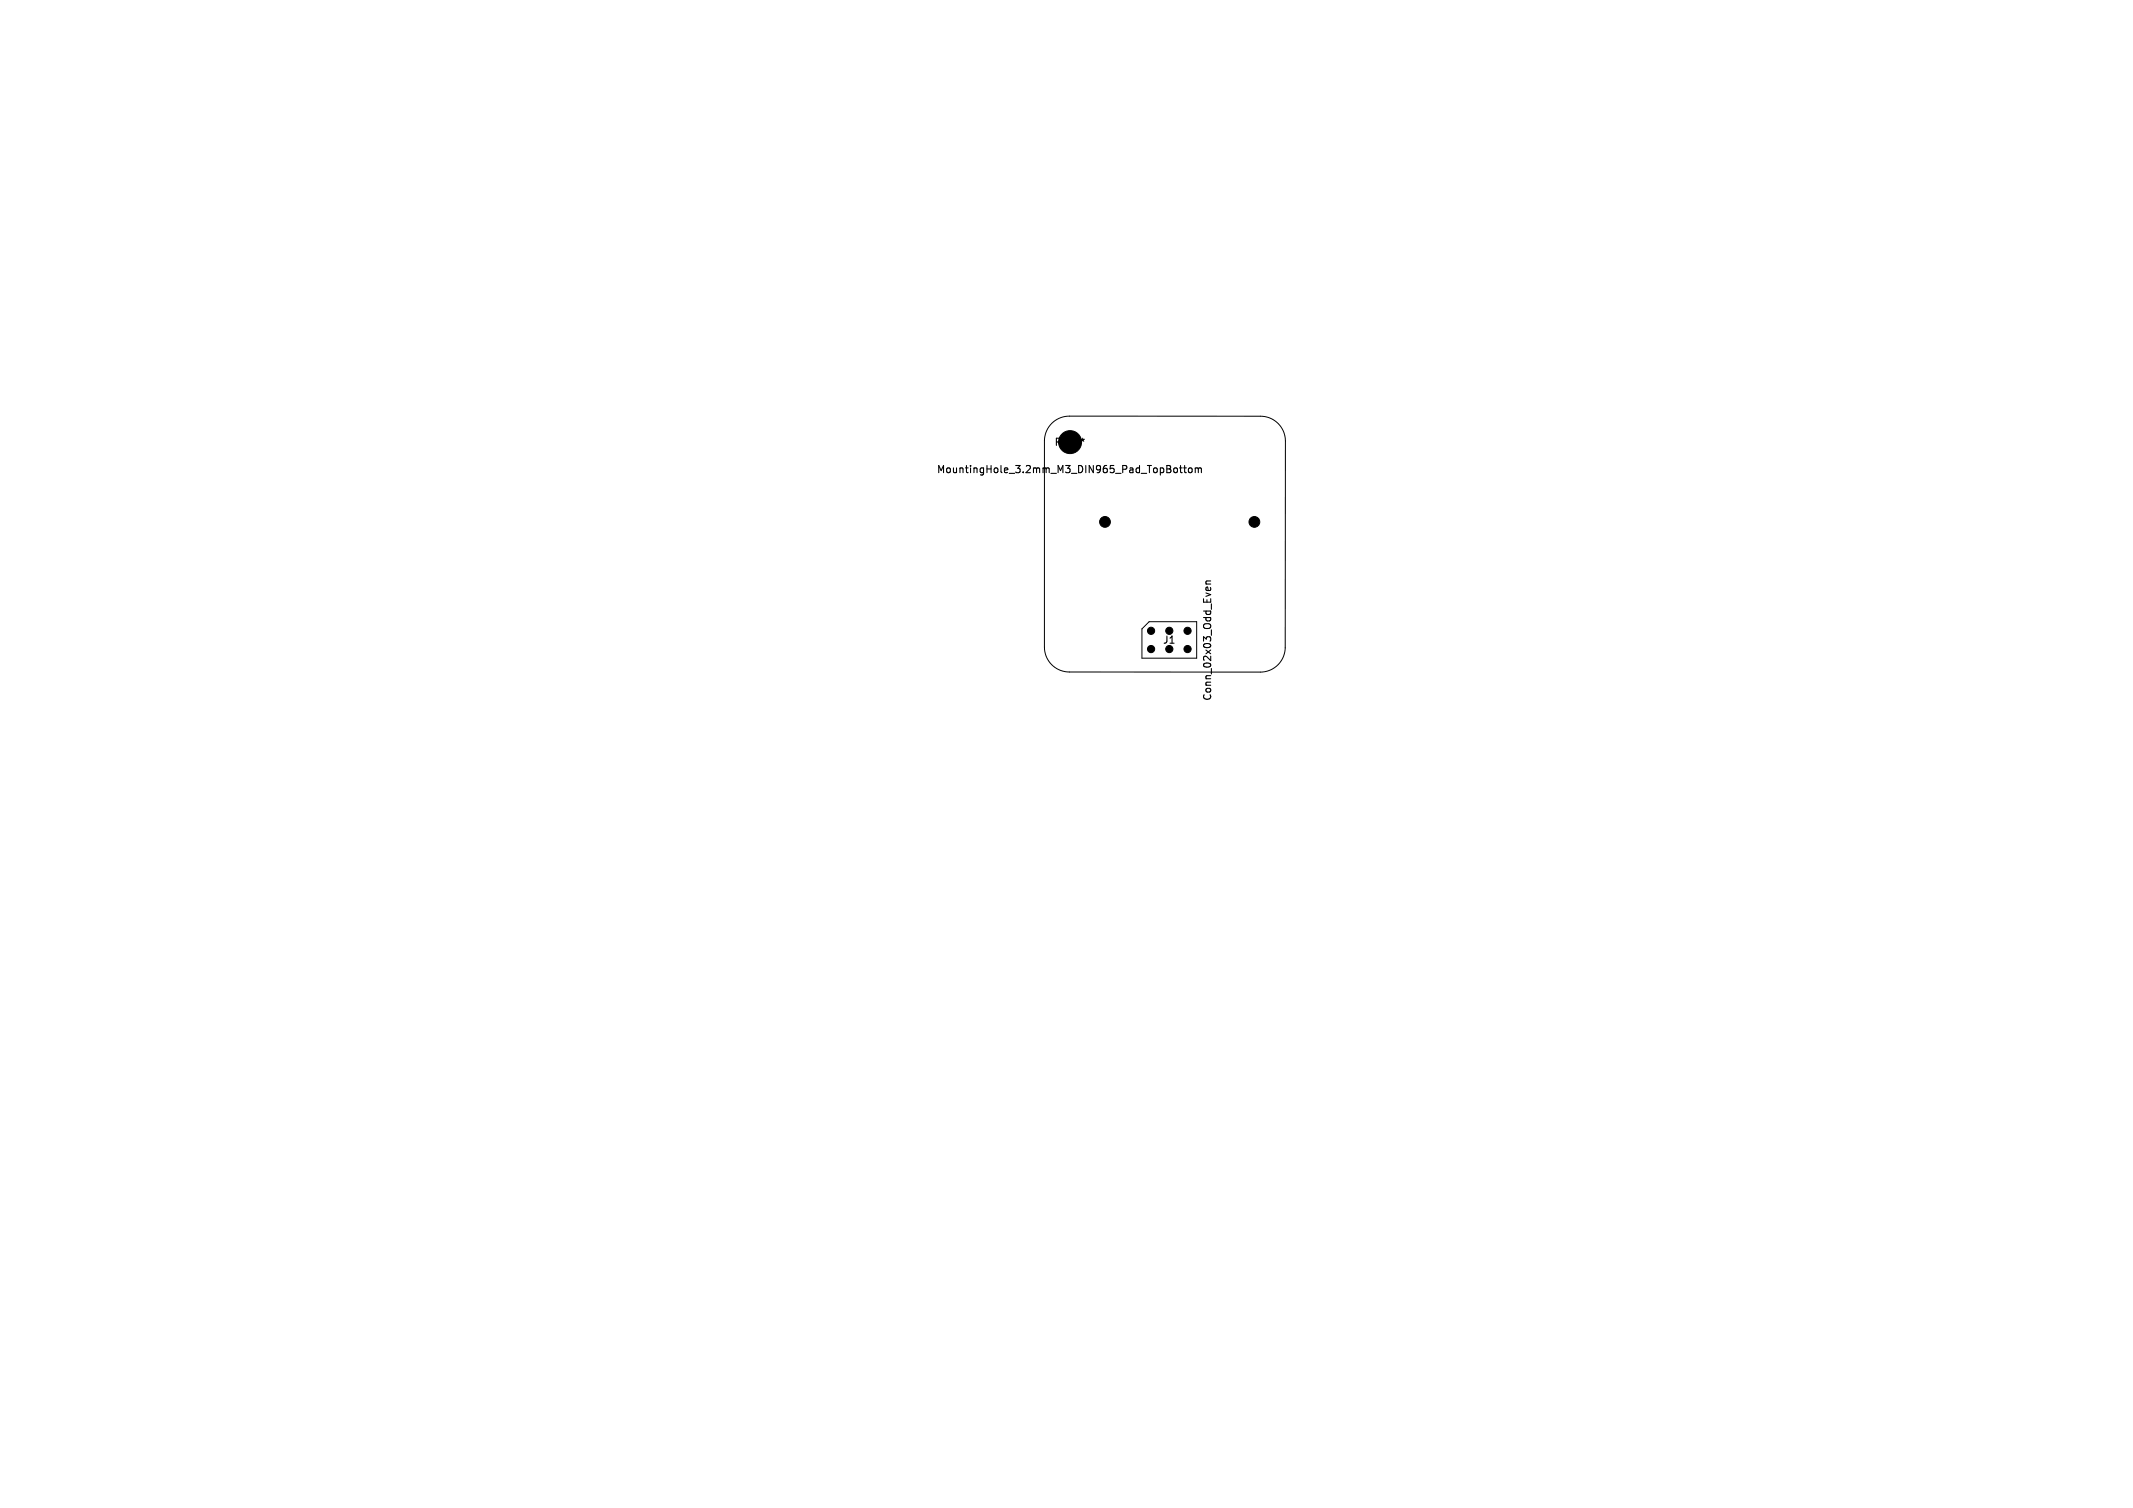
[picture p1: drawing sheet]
<svg xmlns="http://www.w3.org/2000/svg" width="297mm" height="210mm" viewBox="0 0 297 210" stroke-linecap="round" stroke-linejoin="round" font-family="sans-serif">
<defs><g id="words">
<g font-size="1.4">
<text x="146.7" y="62.3">REF**</text>
<text x="130.3" y="66.1">MountingHole_3.2mm_M3_DIN965_Pad_TopBottom</text>
<text x="161.8" y="89.8">J1</text>
<text x="168.9" y="97.7" transform="rotate(-90 168.9 97.7)">Conn_02x03_Odd_Even</text>
</g>
</g></defs>
<path d="M146.5 58.9a3.5 3.5 0 0 1 2.4-.9h26.6a3.5 3.5 0 0 1 3.5 3.4v28.8a3.5 3.5 0 0 1-3.5 3.4h-26.6a3.5 3.5 0 0 1-3.5-3.5v-28.7a3.5 3.5 0 0 1 1.1-2.5zM160 86.6h6.6v5.1h-7.6v-4.1z" fill="none" stroke="#000" stroke-width=".14"/>
<g fill="none" stroke="#000" stroke-width=".15">
<path d="M163.5 65.3l.1-.1 .3 .1 .1 .3-.1 .2h-.3l-.1-.1zM164.2 65.2h.4M164.4 64.8v.9l.2 .1M164.8 65.2h.4M165 64.8v.9l.2 .1M165.5 65.3l.2-.1 .3 .1v.3l-.1 .2h-.2l-.2-.1zM166.4 65.3l.3-.1 .2 .1M166.4 65.2v.6M166.9 65.3l.1-.1h.2l.1 .6M166.9 65.3v.5M167.9 82.1l.1-.3h.2v.4M167.9 81.3h.7"/>
<path d="M168.5 81.8l.1 .3M168.6 80.9l-.6 .1-.1 .2 .1 .1"/>
</g>
<g fill="#000" stroke="#000" stroke-width=".14">
<circle cx="149" cy="61.6" r="1.6"/>
<circle cx="153.9" cy="72.7" r=".75"/>
<circle cx="174.7" cy="72.7" r=".75"/>
<circle cx="160.3" cy="87.9" r=".5"/>
<circle cx="160.3" cy="90.4" r=".5"/>
<circle cx="162.8" cy="87.9" r=".5"/>
<circle cx="162.8" cy="90.4" r=".5"/>
<circle cx="165.4" cy="87.9" r=".5"/>
<circle cx="165.4" cy="90.4" r=".5"/>
</g>
<use href="#words"/>
</svg>
